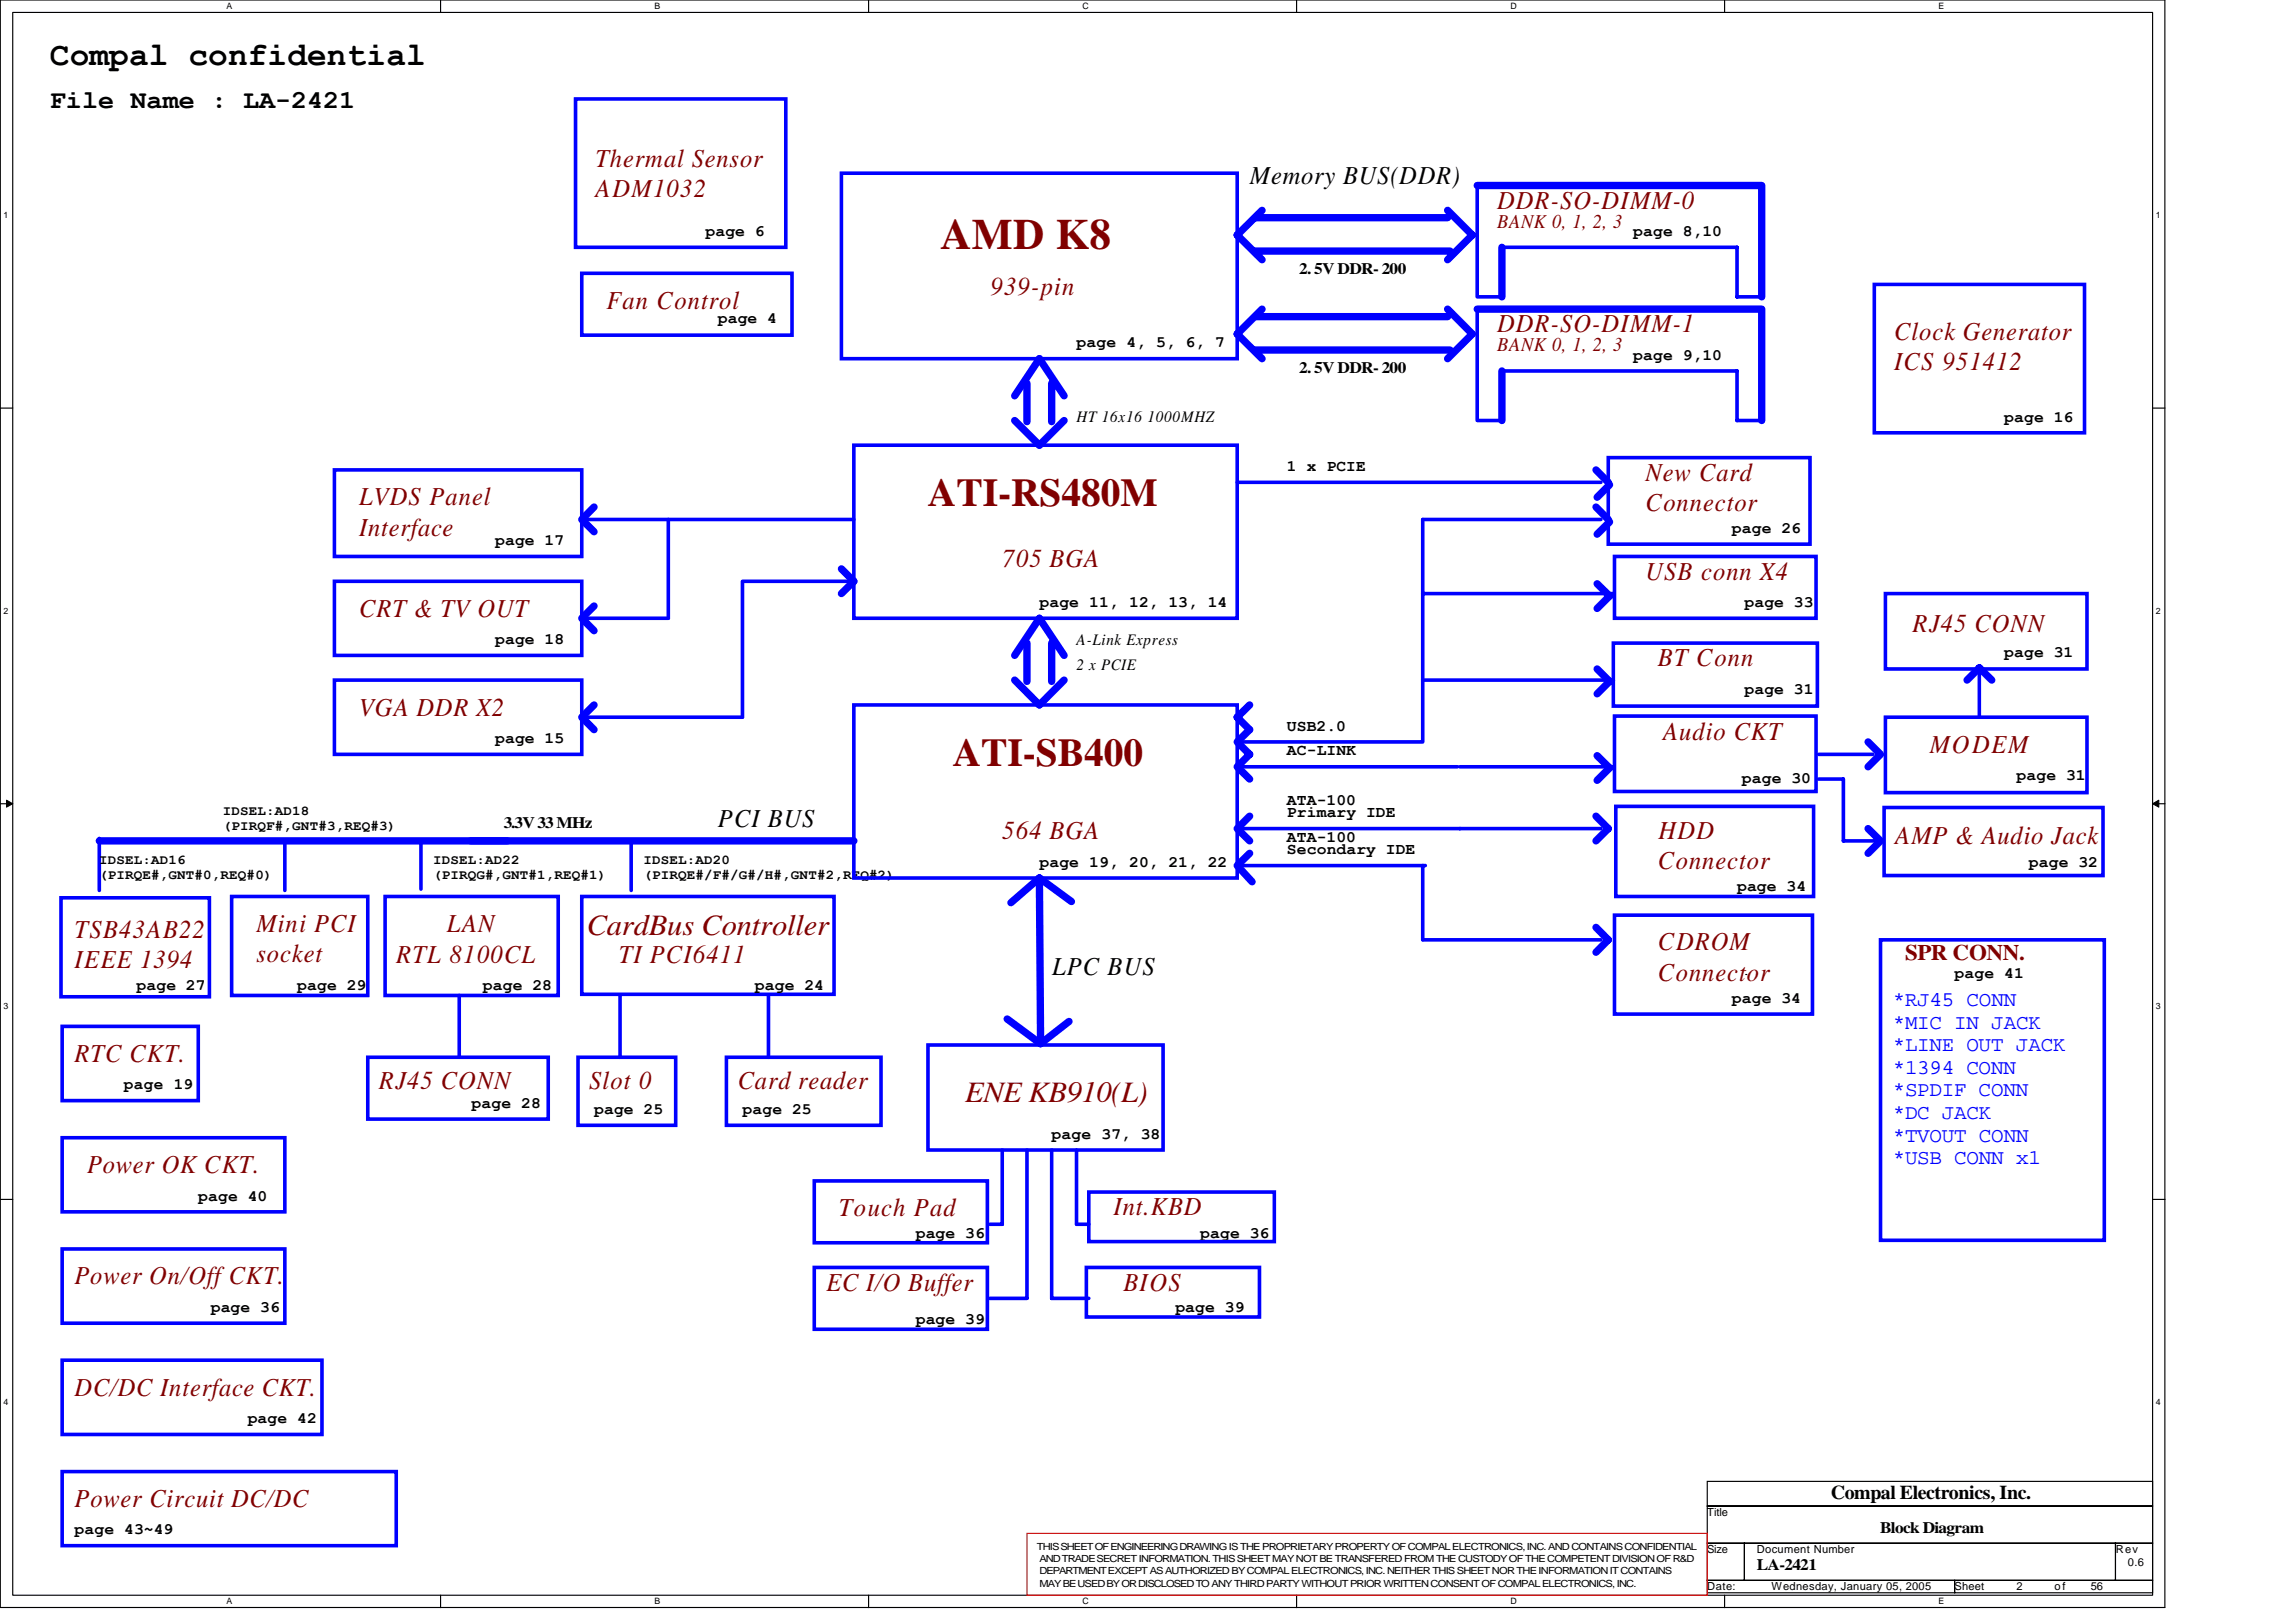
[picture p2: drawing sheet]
<svg xmlns="http://www.w3.org/2000/svg" width="297mm" height="210mm" viewBox="0 0 297 210" stroke-linecap="round" stroke-linejoin="round" font-family="sans-serif">
<defs><g id="words">
<text font-size="5.6" fill="#800000" x="121.7" y="32.2">AMD K8</text>
<g font-size="5.1" fill="#800000">
<text x="120.1" y="65.5">ATI-RS480M</text>
<text x="123.3" y="99.1">ATI-SB400</text>
</g>
<text font-size="4.3" x="6.5" y="8.4">Compal confidential</text>
<g font-size="3.8" fill="#800000">
<text x="75.9" y="121.1">CardBus Controller</text>
<text x="124.9" y="142.7">ENE KB910(L)</text>
</g>
<g font-size="3.3">
<text x="6.5" y="14">File Name : LA-2421</text>
<text x="161.7" y="23.8">Memory BUS(DDR)</text>
<text x="92.9" y="107">PCI BUS</text>
<text x="136.1" y="126.2">LPC BUS</text>
</g>
<g font-size="3.3" fill="#800000">
<text x="77" y="21.5">Thermal Sensor</text>
<text x="77" y="25.4">ADM1032</text>
<text x="193.7" y="27">DDR-SO-DIMM-0</text>
<text x="78.5" y="40">Fan Control</text>
<text x="128.1" y="38.2">939-pin</text>
<text x="193.7" y="43">DDR-SO-DIMM-1</text>
<text x="245" y="44">Clock Generator</text>
<text x="245" y="47.9">ICS 951412</text>
<text x="46.5" y="65.4">LVDS Panel</text>
<text x="212.9" y="62.2">New Card</text>
<text x="46.5" y="69.3">Interface</text>
<text x="212.9" y="66.1">Connector</text>
<text x="129.7" y="73.4">705 BGA</text>
<text x="212.9" y="75">USB conn X4</text>
<text x="46.5" y="79.8">CRT &amp; TV OUT</text>
<text x="247.4" y="81.7">RJ45 CONN</text>
<text x="214.5" y="86.2">BT Conn</text>
<text x="46.5" y="92.6">VGA DDR X2</text>
<text x="215.2" y="95.8">Audio CKT</text>
<text x="249.7" y="97.4">MODEM</text>
<text x="129.7" y="108.6">564 BGA</text>
<text x="214.5" y="112.5">Connector</text>
<text x="214.6" y="108.6">HDD</text>
<text x="245.2" y="109.2">AMP &amp; Audio Jack</text>
<text x="9.6" y="121.4">TSB43AB22</text>
<text x="9.6" y="125.3">IEEE 1394</text>
<text x="33.2" y="120.6">Mini PCI</text>
<text x="33.2" y="124.5">socket</text>
<text x="51.3" y="124.6">RTL 8100CL</text>
<text x="57.8" y="120.6">LAN</text>
<text x="80" y="124.6">TI PCI6411</text>
<text x="214.5" y="123">CDROM</text>
<text x="214.5" y="126.9">Connector</text>
<text x="9.6" y="137.4">RTC CKT.</text>
<text x="49" y="140.9">RJ45 CONN</text>
<text x="76.2" y="140.9">Slot 0</text>
<text x="95.5" y="140.9">Card reader</text>
<text x="11.3" y="151.8">Power OK CKT.</text>
<text x="108.5" y="157.4">Touch Pad</text>
<text x="144.1" y="157.2">Int.KBD</text>
<text x="9.6" y="166.2">Power On/Off CKT.</text>
<text x="106.9" y="167">EC I/O Buffer</text>
<text x="145.3" y="167">BIOS</text>
<text x="9.6" y="180.6">DC/DC Interface CKT.</text>
<text x="9.6" y="195">Power Circuit DC/DC</text>
</g>
<text font-size="2.9" fill="#800000" x="246.5" y="124.2">SPR CONN.</text>
<g font-size="2.7" fill="#00f">
<text x="244.9" y="130.2">*RJ45 CONN</text>
<text x="244.9" y="133.1">*MIC IN JACK</text>
<text x="244.9" y="136">*LINE OUT JACK</text>
<text x="244.9" y="139">*1394 CONN</text>
<text x="244.9" y="141.9">*SPDIF CONN</text>
<text x="244.9" y="144.8">*DC JACK</text>
<text x="244.9" y="147.7">*TVOUT CONN</text>
<text x="244.9" y="150.6">*USB CONN x1</text>
</g>
<g font-size="2.5" fill="#800000">
<text x="193.7" y="29.5">BANK 0, 1, 2, 3</text>
<text x="193.7" y="45.5">BANK 0, 1, 2, 3</text>
</g>
<text font-size="2.5" x="236.9" y="194">Compal Electronics, Inc.</text>
<g font-size="2.1">
<text x="91.3" y="30.5">page 6</text>
<text x="168.1" y="35.5">2. 5V DDR- 200</text>
<text x="211.3" y="30.5">page 8,10</text>
<text x="92.9" y="41.7">page 4</text>
<text x="139.3" y="45">page 4, 5, 6, 7</text>
<text x="211.3" y="46.5">page 9,10</text>
<text x="168.1" y="48.3">2. 5V DDR- 200</text>
<text x="139.3" y="54.7">HT 16x16 1000MHZ</text>
<text x="259.3" y="54.5">page 16</text>
<text x="166.5" y="61">1 x PCIE</text>
<text x="64" y="70.5">page 17</text>
<text x="224.1" y="69">page 26</text>
<text x="64" y="83.4">page 18</text>
<text x="134.5" y="78.5">page 11, 12, 13, 14</text>
<text x="139.3" y="83.5">A-Link Express</text>
<text x="225.7" y="78.5">page 33</text>
<text x="139.3" y="86.7">2 x PCIE</text>
<text x="225.7" y="89.7">page 31</text>
<text x="259.3" y="85">page 31</text>
<text x="166.5" y="94.6">USB2.0</text>
<text x="64" y="96.2">page 15</text>
<text x="166.5" y="97.7">AC-LINK</text>
<text x="225.4" y="101.3">page 30</text>
<text x="260.9" y="101">page 31</text>
<text x="65.2" y="107.2">3.3V 33 MHz</text>
<text x="166.5" y="104.2">ATA-100</text>
<text x="166.5" y="105.7">Primary IDE</text>
<text x="134.5" y="112.2">page 19, 20, 21, 22</text>
<text x="166.5" y="109">ATA-100</text>
<text x="166.5" y="110.6">Secondary IDE</text>
<text x="262.5" y="112.2">page 32</text>
<text x="224.7" y="115.4">page 34</text>
<text x="17.6" y="128.2">page 27</text>
<text x="38.5" y="128.2">page 29</text>
<text x="62.5" y="128.2">page 28</text>
<text x="97.7" y="128.2">page 24</text>
<text x="224.1" y="129.8">page 34</text>
<text x="252.9" y="126.6">page 41</text>
<text x="16" y="141">page 19</text>
<text x="61" y="143.4">page 28</text>
<text x="76.9" y="144.2">page 25</text>
<text x="96.1" y="144.2">page 25</text>
<text x="136.1" y="147.4">page 37, 38</text>
<text x="25.7" y="155.4">page 40</text>
<text x="118.5" y="160.2">page 36</text>
<text x="155.3" y="160.2">page 36</text>
<text x="27.3" y="169.8">page 36</text>
<text x="118.5" y="171.4">page 39</text>
<text x="152.1" y="169.8">page 39</text>
<text x="32" y="184.2">page 42</text>
<text x="9.6" y="198.6">page 43~49</text>
<text x="227.3" y="203.2">LA-2421</text>
<text x="243.2" y="198.4">Block Diagram</text>
</g>
<g font-size="1.8">
<text x="28.8" y="105.4">IDSEL:AD18</text>
<text x="28.8" y="107.4">(PIRQF#,GNT#3,REQ#3)</text>
<text x="12.8" y="111.8">IDSEL:AD16</text>
<text x="12.8" y="113.8">(PIRQE#,GNT#0,REQ#0)</text>
<text x="56" y="111.8">IDSEL:AD22</text>
<text x="56" y="113.8">(PIRQG#,GNT#1,REQ#1)</text>
<text x="83.3" y="111.8">IDSEL:AD20</text>
<text x="83.3" y="113.8">(PIRQE#/F#/G#/H#,GNT#2,REQ#2)</text>
</g>
<g font-size="1.4">
<text x="220.9" y="196.2">Title</text>
<text x="220.9" y="201">Size</text>
<text x="227.3" y="201">Document Number</text>
<text x="273.7" y="201">Rev</text>
<text x="275.3" y="202.6">0.6</text>
<text x="220.9" y="205.8">Date:</text>
<text x="229.2" y="205.8">Wednesday, January 05, 2005</text>
<text x="252.9" y="205.8">Sheet</text>
<text x="260.9" y="205.8">2</text>
<text x="265.8" y="205.8">of</text>
<text x="270.5" y="205.8">56</text>
</g>
<g font-size="1.3">
<text x="134.2" y="200.5">THIS SHEET OF ENGINEERING DRAWING IS THE PROPRIETARY PROPERTY OF COMPAL ELECTRONICS, INC. AND CONTAINS CONFIDENTIAL</text>
<text x="134.5" y="202.1">AND TRADE SECRET INFORMATION. THIS SHEET MAY NOT BE TRANSFERED FROM THE CUSTODY OF THE COMPETENT DIVISION OF R&amp;D</text>
<text x="134.5" y="203.7">DEPARTMENT EXCEPT AS AUTHORIZED BY COMPAL ELECTRONICS, INC. NEITHER THIS SHEET NOR THE INFORMATION IT CONTAINS</text>
<text x="134.5" y="205.3">MAY BE USED BY OR DISCLOSED TO ANY THIRD PARTY WITHOUT PRIOR WRITTEN CONSENT OF COMPAL ELECTRONICS, INC.</text>
</g>
<g font-size="1.1">
<text x="29.3" y="1.2">A</text>
<text x="84.7" y="1.2">B</text>
<text x="140" y="1.2">C</text>
<text x="195.4" y="1.2">D</text>
<text x="250.8" y="1.2">E</text>
<text x=".4" y="28.2">1</text>
<text x="278.9" y="28.2">1</text>
<text x=".4" y="79.4">2</text>
<text x="278.9" y="79.4">2</text>
<text x=".4" y="130.6">3</text>
<text x="278.9" y="130.6">3</text>
<text x=".4" y="181.8">4</text>
<text x="278.9" y="181.8">4</text>
<text x="29.3" y="207.6">A</text>
<text x="84.7" y="207.6">B</text>
<text x="140" y="207.6">C</text>
<text x="195.4" y="207.6">D</text>
<text x="250.8" y="207.6">E</text>
</g>
</g></defs>
<path d="M0 0h280.1v208h-280.1zM1.6 1.6h276.9v204.8h-276.9z" fill="none" stroke="#000" stroke-width=".15"/>
<g fill="#fff">
<path d="M29.3 .2h.8v1.2h-.8z"/>
<path d="M29.3 206.6h.8v1.3h-.8z"/>
</g>
<path d="M57 0v1.6M57 206.4v1.6" fill="none" stroke="#000" stroke-width=".15"/>
<g fill="#fff">
<path d="M84.7 .2h.7v1.2h-.7z"/>
<path d="M84.7 206.6h.7v1.3h-.7z"/>
</g>
<path d="M112.4 0v1.6M112.4 206.4v1.6" fill="none" stroke="#000" stroke-width=".15"/>
<g fill="#fff">
<path d="M140 .2h.8v1.2h-.8z"/>
<path d="M140 206.6h.8v1.3h-.8z"/>
</g>
<path d="M167.7 0v1.6M167.7 206.4v1.6" fill="none" stroke="#000" stroke-width=".15"/>
<g fill="#fff">
<path d="M195.4 .2h.8v1.2h-.8z"/>
<path d="M195.4 206.6h.8v1.3h-.8z"/>
</g>
<path d="M223.1 0v1.6M223.1 206.4v1.6" fill="none" stroke="#000" stroke-width=".15"/>
<g fill="#fff">
<path d="M250.8 .2h.7v1.2h-.7z"/>
<path d="M250.8 206.6h.7v1.3h-.7z"/>
<path d="M.4 27.2h.7v1.3h-.7z"/>
<path d="M278.9 27.2h.6v1.3h-.6z"/>
<path d="M.4 78.4h.7v1.3h-.7z"/>
<path d="M278.9 78.4h.6v1.3h-.6z"/>
</g>
<path d="M0 52.8h1.6M278.5 52.8h1.6" fill="none" stroke="#000" stroke-width=".15"/>
<g fill="#fff">
<path d="M.4 129.6h.7v1.3h-.7z"/>
<path d="M278.9 129.6h.6v1.3h-.6z"/>
</g>
<path d="M0 104h1.6M278.5 104h1.6" fill="none" stroke="#000" stroke-width=".15"/>
<path d="M.8 103.5l.8 .5-.8 .5zM278.5 104l.8-.5v1z" fill="#000" stroke="#000" stroke-width=".13"/>
<g fill="#fff">
<path d="M.4 180.8h.7v1.3h-.7z"/>
<path d="M278.9 180.8h.6v1.3h-.6z"/>
</g>
<path d="M225.8 126.1h.2M0 155.2h1.6M278.5 155.2h1.6M220.9 191.7h57.6v3.2h-57.6zM220.9 194.9h57.6v4.8h-57.6zM220.9 199.7h4.8v4.8h-4.8zM225.7 199.7h48v4.8h-48zM273.7 199.7h4.8v4.8h-4.8zM220.9 204.5h32v1.6h-32zM252.9 204.5h25.6v1.6h-25.6z" fill="none" stroke="#000" stroke-width=".15"/>
<g fill="none" stroke="#00f" stroke-width=".47">
<path d="M74.5 12.8h27.2v19.2h-27.2zM75.3 35.4h27.2v8h-27.2zM108.9 22.4h51.2v24h-51.2zM191.1 24v14.4h3.2M194.3 32h30.4v6.4h3.2M242.5 36.8h27.2v19.2h-27.2zM110.5 57.6h49.6v22.4h-49.6zM191.1 40v14.4h3.2M194.3 48h30.4v6.4h3.2M208.1 59.2h26.1v11.2h-26.1zM43.3 60.8h32v11.2h-32zM43.3 75.2h32v9.6h-32z"/>
<path d="M75.3 67.2h35.2M86.5 67.2v12.8h-11.2M110.5 75.2h-14.4v17.6h-20.8M160.1 62.4h47M184.1 76.8h24.6M207.1 67.2h-23v28.8h-24M208.9 72h26v8h-26zM243.9 76.8h26.1v9.8h-26.1zM43.3 88h32v9.6h-32zM110.5 91.2h49.6v22.4h-49.6zM160.1 99.2h28.4M184.1 88h24.6"/>
<path d="M188.9 99.2h19.8M208.7 83.2h26.4v8.2h-26.4zM208.9 92.7h26v9.7h-26zM235.3 97.6h7M243.9 92.8h26.1v9.8h-26.1zM256.1 86.4v6.4M7.9 116.2h19.2v12.8h-19.2zM12.8 108.5v6.7M30 116h17.6v12.8h-17.6zM36.8 108.8v6.4M49.8 116h22.4v12.8h-22.4zM54.5 108.8v6.3"/>
<path d="M75.3 116h32.6v12.7h-32.6zM81.7 108.8v6.4M160.1 107.2h47M160.1 112h24.3M184.1 112v9.6h23M208.9 118.4h25.6v12.8h-25.6zM209 104.4h25.6v11.6h-25.6zM235.3 100.8h3.2v8h4.8M243.8 104.5h28.3v8.8h-28.3zM8 132.8h17.7v9.6h-17.7zM47.6 136.8h23.3v8h-23.3zM59.4 128.8v8"/>
<path d="M74.8 136.8h12.6v8.8h-12.6zM80.2 128.8v8M94 136.8h20v8.8h-20zM99.4 128.8v8M120.1 135.2h30.4v13.6h-30.4zM243.3 121.6h28.9v38.9h-28.9zM8 147.2h28.8v9.6h-28.8zM105.3 152.8h22.4v8h-22.4zM129.7 148.8v9.6h-1.6M132.9 148.8v19.2h-4.8M136.1 148.8v19.2h4.8M139.3 148.8v9.6h1.6"/>
<path d="M140.9 154.3h24v6.4h-24zM8 176h33.7v9.6h-33.7zM8 161.6h28.8v9.6h-28.8zM105.3 164h22.4v8h-22.4zM140.5 164h22.4v6.4h-22.4zM8 190.4h43.3v9.6h-43.3z"/>
</g>
<g fill="none" stroke="#00f" stroke-width=".95">
<path d="M162.5 32.5h25.1M162.5 28.2h24.8M163.3 27.2l-3.2 3.2 3.2 3.2M187.3 27.2l3.2 3.2-3.2 3.2M191.1 24h36.8v14.4M194.3 32v6.4M131.3 51.2l3.2-4.8 3.2 4.8M131.3 54.4l3.2 3.2 3.2-3.2M132.9 49.6v5M136.1 49.6v5M162.5 45.3h25.1M162.5 41h24.8"/>
<path d="M163.3 40l-3.2 3.2 3.2 3.2M187.3 40l3.2 3.2-3.2 3.2M191.1 40h36.8v14.4M194.3 48v6.4M76.9 65.6l-1.6 1.6 1.6 1.6M76.9 78.4l-1.6 1.6 1.6 1.6M108.9 73.6l1.6 1.6-1.6 1.6M206.5 65.6l1.6 1.6M206.5 60.8l1.6 1.6M206.6 75.5l1.6 1.6-1.6 1.6M208.2 67.5l-1.6 1.6M208.2 62.7l-1.6 1.6"/>
<path d="M76.9 91.2l-1.6 1.6 1.6 1.6M131.3 84.8l3.2-4.8 3.2 4.8M131.3 88l3.2 3.2 3.2-3.2M132.9 83.2v5M136.1 83.2v5M161.7 91.2l-1.6 1.6 1.6 1.6-1.6 1.6 1.6 1.6-1.6 1.6 1.6 1.6M206.6 86.6l1.6 1.6-1.6 1.6M206.6 97.8l1.6 1.6-1.6 1.6M241.7 96l1.6 1.6-1.6 1.6M254.5 88l1.6-1.6 1.6 1.6M12.8 108.8h97.7M134.5 113.6l-3.7 3.2"/>
<path d="M134.5 113.6l4.1 3.1M134.5 113.6l.1 20.5M161.7 105.6l-1.6 1.6 1.6 1.6M161.7 110.4l-1.6 1.6 1.9 2.1M206.5 105.6l1.6 1.6-1.6 1.6M241.7 107.2l1.6 1.6-1.6 1.6M130.3 131.9l4.3 3.2 3.7-2.9M206.5 120l1.6 1.6-1.6 1.6"/>
</g>
<path d="M132.9 198.4h88v8h-88z" fill="none" stroke="#f00" stroke-width=".15"/>
<use href="#words"/>
</svg>
